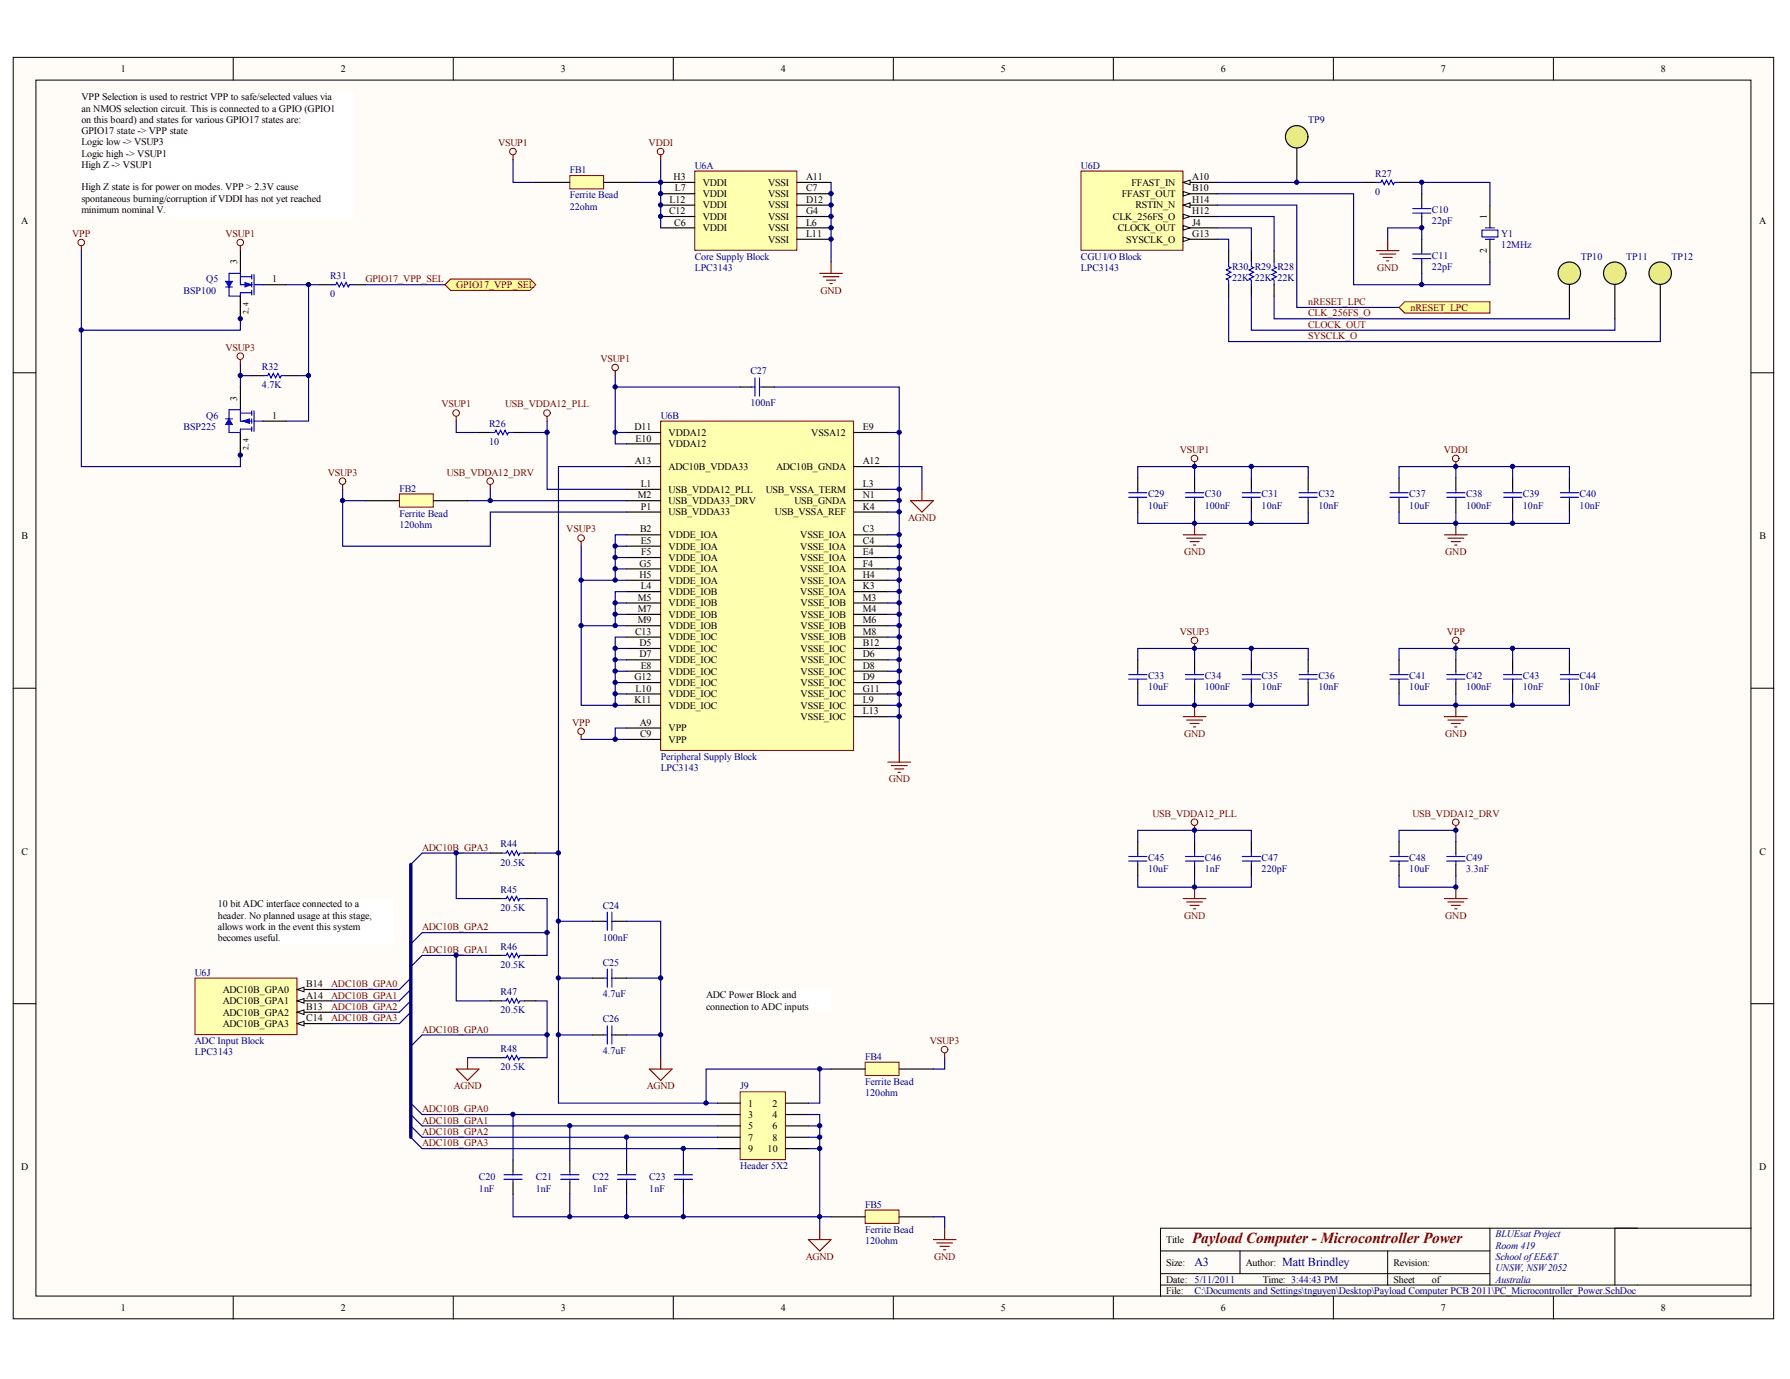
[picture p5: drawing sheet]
<svg xmlns="http://www.w3.org/2000/svg" width="269mm" height="207mm" viewBox="0 0 269 207" stroke-linecap="round" stroke-linejoin="round" font-family="sans-serif">
<defs><g id="words">
<text font-size="2.3" fill="#800000" x="179.1" y="186.6">Payload Computer - Microcontroller Power</text>
<g font-size="1.8" fill="#000080">
<text x="179.4" y="190.1">A3</text>
<text x="192.5" y="190.1">Matt Brindley</text>
</g>
<g font-size="1.5">
<text x="18.1" y="10.8">1</text>
<text x="51.2" y="10.8">2</text>
<text x="84.2" y="10.8">3</text>
<text x="117.3" y="10.8">4</text>
<text x="150.3" y="10.8">5</text>
<text x="183.4" y="10.8">6</text>
<text x="216.4" y="10.8">7</text>
<text x="249.4" y="10.8">8</text>
<text x="12.2" y="15.1">VPP Selection is used to restrict VPP to safe/selected values via</text>
<text x="12.2" y="16.8">an NMOS selection circuit. This is connected to a GPIO (GPIO1</text>
<text x="12.2" y="18.5">on this board) and states for various GPIO17 states are:</text>
<text x="12.2" y="20.1">GPIO17 state -&gt; VPP state</text>
<text x="12.2" y="21.8">Logic low -&gt; VSUP3</text>
<text x="12.2" y="23.5">Logic high -&gt; VSUP1</text>
<text x="12.2" y="25.2">High Z -&gt; VSUP1</text>
<text x="12.2" y="28.6">High Z state is for power on modes. VPP &gt; 2.3V cause</text>
<text x="101.2" y="27">H3</text>
<text x="101.3" y="28.7">L7</text>
<text x="105.5" y="27.9">VDDI</text>
<text x="105.5" y="29.6">VDDI</text>
<text x="115.4" y="29.6">VSSI</text>
<text x="115.4" y="27.9">VSSI</text>
<text x="121.1" y="28.7">C7</text>
<text x="121.1" y="27">A11</text>
<text x="168.5" y="29.6">FFAST_OUT</text>
<text x="169.9" y="27.9">FFAST_IN</text>
<text x="179.1" y="27">A10</text>
<text x="179.1" y="28.7">B10</text>
<text x="3.2" y="33.6">A</text>
<text x="12.2" y="30.3">spontaneous burning/corruption ifVDDI has not yet reached</text>
<text x="12.2" y="32">minimum nominal V.</text>
<text x="100.5" y="32.2">C12</text>
<text x="100.6" y="30.5">L12</text>
<text x="101.3" y="33.9">C6</text>
<text x="105.5" y="31.3">VDDI</text>
<text x="105.5" y="33">VDDI</text>
<text x="105.5" y="34.7">VDDI</text>
<text x="115.4" y="34.7">VSSI</text>
<text x="115.4" y="33">VSSI</text>
<text x="115.4" y="31.3">VSSI</text>
<text x="121.1" y="35.6">L11</text>
<text x="121.1" y="33.9">L6</text>
<text x="121.1" y="32.2">G4</text>
<text x="121.1" y="30.5">D12</text>
<text x="167.1" y="33">CLK_256FS_O</text>
<text x="167.8" y="34.7">CLOCK_OUT</text>
<text x="170.5" y="31.3">RSTIN_N</text>
<text x="179.1" y="30.5">H14</text>
<text x="179.1" y="32.2">H12</text>
<text x="179.1" y="33.9">J4</text>
<text x="179.1" y="35.6">G13</text>
<text x="223.3" y="32.9" transform="rotate(-90 223.3 32.9)">1</text>
<text x="264.2" y="33.6">A</text>
<text x="35.6" y="39.7" transform="rotate(-90 35.6 39.7)">3</text>
<text x="115.4" y="36.4">VSSI</text>
<text x="169.1" y="36.4">SYSCLK_O</text>
<text x="223.3" y="38.1" transform="rotate(-90 223.3 38.1)">2</text>
<text x="40.9" y="42.4">1</text>
<text x="35.6" y="60.2" transform="rotate(-90 35.6 60.2)">3</text>
<text x="40.9" y="62.9">1</text>
<text x="95.3" y="64.6">D11</text>
<text x="100.4" y="65.4">VDDA12</text>
<text x="121.8" y="65.4">VSSA12</text>
<text x="129.6" y="64.6">E9</text>
<text x="95.3" y="69.7">A13</text>
<text x="95.5" y="66.3">E10</text>
<text x="100.4" y="67.2">VDDA12</text>
<text x="100.4" y="70.6">ADC10B_VDDA33</text>
<text x="116.6" y="70.6">ADC10B_GNDA</text>
<text x="129.6" y="69.7">A12</text>
<text x="95.8" y="74.8">M2</text>
<text x="96.2" y="73.1">L1</text>
<text x="96.3" y="76.5">P1</text>
<text x="100.4" y="74">USB_VDDA12_PLL</text>
<text x="100.4" y="75.7">USB_VDDA33_DRV</text>
<text x="100.4" y="77.4">USB_VDDA33</text>
<text x="115" y="74">USB_VSSA_TERM</text>
<text x="116.4" y="77.4">USB_VSSA_REF</text>
<text x="119.3" y="75.7">USB_GNDA</text>
<text x="129.6" y="76.5">K4</text>
<text x="129.6" y="74.8">N1</text>
<text x="129.6" y="73.1">L3</text>
<text x="3.2" y="81">B</text>
<text x="96.1" y="80">B2</text>
<text x="96.2" y="81.7">E5</text>
<text x="96.3" y="83.4">F5</text>
<text x="100.4" y="80.8">VDDE_IOA</text>
<text x="100.4" y="82.5">VDDE_IOA</text>
<text x="120.2" y="82.5">VSSE_IOA</text>
<text x="120.2" y="80.8">VSSE_IOA</text>
<text x="129.6" y="83.4">E4</text>
<text x="129.6" y="81.7">C4</text>
<text x="129.6" y="80">C3</text>
<text x="264.2" y="81">B</text>
<text x="96" y="85.1">G5</text>
<text x="96" y="86.8">H5</text>
<text x="96.2" y="88.5">L4</text>
<text x="100.4" y="84.2">VDDE_IOA</text>
<text x="100.4" y="85.9">VDDE_IOA</text>
<text x="100.4" y="87.6">VDDE_IOA</text>
<text x="100.4" y="89.3">VDDE_IOB</text>
<text x="120.2" y="87.6">VSSE_IOA</text>
<text x="120.2" y="85.9">VSSE_IOA</text>
<text x="120.2" y="84.2">VSSE_IOA</text>
<text x="120.2" y="89.3">VSSE_IOA</text>
<text x="129.6" y="86.8">H4</text>
<text x="129.6" y="85.1">F4</text>
<text x="129.6" y="88.5">K3</text>
<text x="95.4" y="95.3">C13</text>
<text x="95.8" y="90.2">M5</text>
<text x="95.8" y="91.9">M7</text>
<text x="95.8" y="93.6">M9</text>
<text x="100.4" y="91.1">VDDE_IOB</text>
<text x="100.4" y="92.8">VDDE_IOB</text>
<text x="100.4" y="94.5">VDDE_IOB</text>
<text x="120.2" y="94.5">VSSE_IOB</text>
<text x="120.2" y="92.8">VSSE_IOB</text>
<text x="120.2" y="91.1">VSSE_IOB</text>
<text x="129.6" y="95.3">M8</text>
<text x="129.6" y="93.6">M6</text>
<text x="129.6" y="91.9">M4</text>
<text x="129.6" y="90.2">M3</text>
<text x="96" y="97">D5</text>
<text x="96" y="98.7">D7</text>
<text x="96.2" y="100.4">E8</text>
<text x="100.4" y="96.2">VDDE_IOC</text>
<text x="100.4" y="97.9">VDDE_IOC</text>
<text x="100.4" y="99.6">VDDE_IOC</text>
<text x="100.4" y="101.3">VDDE_IOC</text>
<text x="120.2" y="96.2">VSSE_IOB</text>
<text x="120.2" y="101.3">VSSE_IOC</text>
<text x="120.2" y="99.6">VSSE_IOC</text>
<text x="120.2" y="97.9">VSSE_IOC</text>
<text x="129.6" y="100.4">D8</text>
<text x="129.6" y="98.7">D6</text>
<text x="129.6" y="97">B12</text>
<text x="95.3" y="102.1">G12</text>
<text x="95.3" y="105.6">K11</text>
<text x="95.5" y="103.9">L10</text>
<text x="100.4" y="103">VDDE_IOC</text>
<text x="100.4" y="104.7">VDDE_IOC</text>
<text x="100.4" y="106.4">VDDE_IOC</text>
<text x="120.2" y="104.7">VSSE_IOC</text>
<text x="120.2" y="103">VSSE_IOC</text>
<text x="120.2" y="106.4">VSSE_IOC</text>
<text x="129.6" y="103.9">G11</text>
<text x="129.6" y="102.1">D9</text>
<text x="129.6" y="107.3">L13</text>
<text x="129.6" y="105.6">L9</text>
<text x="96.1" y="109">A9</text>
<text x="96.1" y="110.7">C9</text>
<text x="100.4" y="109.8">VPP</text>
<text x="100.4" y="111.5">VPP</text>
<text x="120.2" y="108.1">VSSE_IOC</text>
<text x="3.2" y="128.4">C</text>
<text x="264.2" y="128.4">C</text>
<text x="32.7" y="136.3">10 bit ADC interface connected to a</text>
<text x="32.7" y="138">header. No planned usage at this stage,</text>
<text x="32.7" y="139.7">allows work in the event this system</text>
<text x="32.7" y="141.3">becomes useful.</text>
<text x="33.5" y="149.1">ADC10B_GPA0</text>
<text x="46" y="148.2">B14</text>
<text x="46" y="149.9">A14</text>
<text x="106" y="149.9">ADC Power Block and</text>
<text x="33.5" y="150.8">ADC10B_GPA1</text>
<text x="33.5" y="152.5">ADC10B_GPA2</text>
<text x="33.5" y="154.2">ADC10B_GPA3</text>
<text x="46" y="151.7">B13</text>
<text x="46" y="153.4">C14</text>
<text x="106" y="151.6">connection to ADC inputs</text>
<text x="112.4" y="166.2">1</text>
<text x="112.4" y="167.9">3</text>
<text x="116" y="166.2">2</text>
<text x="116" y="167.9">4</text>
<text x="112.4" y="169.6">5</text>
<text x="112.4" y="171.3">7</text>
<text x="112.4" y="173">9</text>
<text x="115.3" y="173">10</text>
<text x="116" y="169.6">6</text>
<text x="116" y="171.3">8</text>
<text x="3.2" y="175.7">D</text>
<text x="264.2" y="175.7">D</text>
<text x="175.1" y="186.6">Title</text>
<text x="175.1" y="190.1">Size:</text>
<text x="187.1" y="190.1">Author:</text>
<text x="209.3" y="190.1">Revision:</text>
<text x="18.1" y="196.9">1</text>
<text x="51.2" y="196.9">2</text>
<text x="84.2" y="196.9">3</text>
<text x="117.3" y="196.9">4</text>
<text x="150.3" y="196.9">5</text>
<text x="175.1" y="192.6">Date:</text>
<text x="175.1" y="194.3">File:</text>
<text x="183.4" y="196.9">6</text>
<text x="189.6" y="192.6">Time: 3:44:43 PM</text>
<text x="209.3" y="192.6">Sheet</text>
<text x="215.1" y="192.6">of</text>
<text x="216.4" y="196.9">7</text>
<text x="249.4" y="196.9">8</text>
</g>
<g font-size="1.5" fill="#800000">
<text x="74.8" y="21.9">VSUP1</text>
<text x="97.4" y="21.9">VDDI</text>
<text x="10.9" y="35.6">VPP</text>
<text x="33.9" y="35.6">VSUP1</text>
<text x="206.8" y="40.7">GND</text>
<text x="54.9" y="42.4">GPIO17_VPP_SEL</text>
<text x="68.5" y="43.3">GPIO17_VPP_SEL</text>
<text x="123.2" y="44.1">GND</text>
<text x="196.5" y="47.5">CLK_256FS_O</text>
<text x="196.5" y="45.8">nRESET_LPC</text>
<text x="211.8" y="46.7">nRESET_LPC</text>
<text x="33.9" y="52.6">VSUP3</text>
<text x="196.5" y="49.2">CLOCK_OUT</text>
<text x="196.5" y="50.9">SYSCLK_O</text>
<text x="90.2" y="54.4">VSUP1</text>
<text x="66.3" y="61.2">VSUP1</text>
<text x="75.8" y="61.2">USB_VDDA12_PLL</text>
<text x="49.2" y="71.4">VSUP3</text>
<text x="67.1" y="71.4">USB_VDDA12_DRV</text>
<text x="177.2" y="68">VSUP1</text>
<text x="216.8" y="68">VDDI</text>
<text x="85" y="80">VSUP3</text>
<text x="136.4" y="78.2">AGND</text>
<text x="177.8" y="83.4">GND</text>
<text x="217" y="83.4">GND</text>
<text x="177.2" y="95.3">VSUP3</text>
<text x="217.3" y="95.3">VPP</text>
<text x="85.9" y="109">VPP</text>
<text x="177.8" y="110.7">GND</text>
<text x="217" y="110.7">GND</text>
<text x="133.5" y="117.5">GND</text>
<text x="173.1" y="122.6">USB_VDDA12_PLL</text>
<text x="212.1" y="122.6">USB_VDDA12_DRV</text>
<text x="63.4" y="127.8">ADC10B_GPA3</text>
<text x="177.8" y="138">GND</text>
<text x="217" y="138">GND</text>
<text x="63.4" y="139.7">ADC10B_GPA2</text>
<text x="63.4" y="143.1">ADC10B_GPA1</text>
<text x="49.7" y="148.2">ADC10B_GPA0</text>
<text x="49.7" y="149.9">ADC10B_GPA1</text>
<text x="49.7" y="151.7">ADC10B_GPA2</text>
<text x="49.7" y="153.4">ADC10B_GPA3</text>
<text x="63.4" y="155.1">ADC10B_GPA0</text>
<text x="139.6" y="156.8">VSUP3</text>
<text x="63.4" y="167">ADC10B_GPA0</text>
<text x="68.1" y="163.6">AGND</text>
<text x="97.1" y="163.6">AGND</text>
<text x="63.4" y="168.7">ADC10B_GPA1</text>
<text x="63.4" y="170.4">ADC10B_GPA2</text>
<text x="63.4" y="172.1">ADC10B_GPA3</text>
<text x="121" y="189.2">AGND</text>
<text x="140.3" y="189.2">GND</text>
</g>
<g font-size="1.5" fill="#000080">
<text x="196.5" y="18.5">TP9</text>
<text x="85.6" y="26">FB1</text>
<text x="85.6" y="29.8">Ferrite Bead</text>
<text x="104.3" y="25.3">U6A</text>
<text x="162.3" y="25.3">U6D</text>
<text x="206.5" y="29.3">0</text>
<text x="206.5" y="26.5">R27</text>
<text x="85.6" y="31.5">22ohm</text>
<text x="215.1" y="33.7">22pF</text>
<text x="215.1" y="32">C10</text>
<text x="225.5" y="35.6">Y1</text>
<text x="49.6" y="41.9">R31</text>
<text x="104.3" y="39">Core Supply Block</text>
<text x="104.3" y="40.7">LPC3143</text>
<text x="162.3" y="39">CGU I/O Block</text>
<text x="162.3" y="40.7">LPC3143</text>
<text x="185" y="40.5">R30 R29 R28</text>
<text x="215.1" y="40.5">22pF</text>
<text x="215.1" y="38.8">C11</text>
<text x="225.5" y="37.3">12MHz</text>
<text x="237.4" y="39">TP10</text>
<text x="244.2" y="39">TP11</text>
<text x="251" y="39">TP12</text>
<text x="27.6" y="44.1">BSP100</text>
<text x="31" y="42.4">Q5</text>
<text x="49.6" y="44.6">0</text>
<text x="185" y="42.2">22K 22K 22K</text>
<text x="39.3" y="58.3">4.7K</text>
<text x="39.3" y="55.5">R32</text>
<text x="112.7" y="56.2">C27</text>
<text x="27.6" y="64.6">BSP225</text>
<text x="31" y="62.9">Q6</text>
<text x="73.5" y="64.1">R26</text>
<text x="99.2" y="62.9">U6B</text>
<text x="112.7" y="61">100nF</text>
<text x="73.5" y="66.8">10</text>
<text x="60" y="73.8">FB2</text>
<text x="60" y="77.6">Ferrite Bead</text>
<text x="172.4" y="76.4">10uF</text>
<text x="172.4" y="74.7">C29</text>
<text x="180.9" y="76.4">100nF</text>
<text x="180.9" y="74.7">C30</text>
<text x="189.5" y="76.4">10nF</text>
<text x="189.5" y="74.7">C31</text>
<text x="198" y="76.4">10nF</text>
<text x="198" y="74.7">C32</text>
<text x="211.6" y="76.4">10uF</text>
<text x="211.6" y="74.7">C37</text>
<text x="220.2" y="76.4">100nF</text>
<text x="220.2" y="74.7">C38</text>
<text x="228.7" y="76.4">10nF</text>
<text x="228.7" y="74.7">C39</text>
<text x="237.2" y="76.4">10nF</text>
<text x="237.2" y="74.7">C40</text>
<text x="60" y="79.3">120ohm</text>
<text x="172.4" y="102">C33</text>
<text x="180.9" y="102">C34</text>
<text x="189.5" y="102">C35</text>
<text x="198" y="102">C36</text>
<text x="211.6" y="102">C41</text>
<text x="220.2" y="102">C42</text>
<text x="228.7" y="102">C43</text>
<text x="237.2" y="102">C44</text>
<text x="172.4" y="103.7">10uF</text>
<text x="180.9" y="103.7">100nF</text>
<text x="189.5" y="103.7">10nF</text>
<text x="198" y="103.7">10nF</text>
<text x="211.6" y="103.7">10uF</text>
<text x="220.2" y="103.7">100nF</text>
<text x="228.7" y="103.7">10nF</text>
<text x="237.2" y="103.7">10nF</text>
<text x="99.2" y="114.1">Peripheral Supply Block</text>
<text x="99.2" y="115.8">LPC3143</text>
<text x="75.2" y="130">20.5K</text>
<text x="75.2" y="127.2">R44</text>
<text x="172.4" y="131">10uF</text>
<text x="172.4" y="129.3">C45</text>
<text x="180.9" y="131">1nF</text>
<text x="180.9" y="129.3">C46</text>
<text x="189.5" y="131">220pF</text>
<text x="189.5" y="129.3">C47</text>
<text x="211.6" y="131">10uF</text>
<text x="211.6" y="129.3">C48</text>
<text x="220.2" y="131">3.3nF</text>
<text x="220.2" y="129.3">C49</text>
<text x="75.2" y="136.8">20.5K</text>
<text x="75.2" y="134.1">R45</text>
<text x="90.5" y="136.5">C24</text>
<text x="75.2" y="142.6">R46</text>
<text x="90.5" y="141.2">100nF</text>
<text x="29.3" y="146.5">U6J</text>
<text x="75.2" y="145.3">20.5K</text>
<text x="75.2" y="149.4">R47</text>
<text x="90.5" y="149.8">4.7uF</text>
<text x="90.5" y="145">C25</text>
<text x="75.2" y="152.2">20.5K</text>
<text x="90.5" y="153.5">C26</text>
<text x="29.3" y="156.8">ADC Input Block</text>
<text x="29.3" y="158.5">LPC3143</text>
<text x="75.2" y="160.7">20.5K</text>
<text x="75.2" y="158">R48</text>
<text x="90.5" y="158.3">4.7uF</text>
<text x="129.9" y="159.2">FB4</text>
<text x="111.2" y="163.6">J9</text>
<text x="129.9" y="164.6">120ohm</text>
<text x="129.9" y="162.9">Ferrite Bead</text>
<text x="71.9" y="179">1nF</text>
<text x="71.9" y="177.3">C20</text>
<text x="80.5" y="179">1nF</text>
<text x="80.5" y="177.3">C21</text>
<text x="89" y="179">1nF</text>
<text x="89" y="177.3">C22</text>
<text x="97.5" y="179">1nF</text>
<text x="97.5" y="177.3">C23</text>
<text x="111.2" y="175.5">Header 5X2</text>
<text x="129.9" y="181.4">FB5</text>
<text x="129.9" y="185.1">Ferrite Bead</text>
<text x="224.6" y="185.8">BLUEsat Project</text>
<text x="129.9" y="186.8">120ohm</text>
<text x="224.6" y="187.5">Room 419</text>
<text x="224.6" y="189.2">School ofEE&amp;T</text>
<text x="224.6" y="190.9">UNSW, NSW2052</text>
<text x="179.4" y="192.6">5/11/2011</text>
<text x="179.4" y="194.3">C:\Documents and Settings\tnguyen\Desktop\Payload Computer PCB 2011\PC_Microcontroller_Power.SchDoc</text>
<text x="224.6" y="192.6">Australia</text>
</g>
<g font-size="1.2">
<text x="37.3" y="47.2" transform="rotate(-90 37.3 47.2)">2, 4</text>
<text x="37.3" y="67.6" transform="rotate(-90 37.3 67.6)">2, 4</text>
</g>
</g></defs>
<g fill="#fffcf8" stroke="#000" stroke-width=".15">
<path d="M2 8.6h264.4v189.4h-264.4z"/>
<path d="M5.4 12h257.6v182.6h-257.6z"/>
</g>
<g fill="none" stroke="#000" stroke-width=".15">
<path d="M35 8.6v3.4M68.1 8.6v3.4M101.1 8.6v3.4M134.2 8.6v3.4M167.2 8.6v3.4M200.2 8.6v3.4M233.3 8.6v3.4M2 56h3.4M263 56h3.4M2 103.4h3.4M263 103.4h3.4M2 150.7h3.4"/>
<path d="M263 150.7h3.4M35 194.7v3.4M68.1 194.7v3.4M101.1 194.7v3.4M134.2 194.7v3.4M167.2 194.7v3.4M174.3 187.8h49.5M174.3 193h88.7M174.3 191.3h49.5M186.2 187.8v3.5M200.2 194.7v3.4M208.4 187.8v5.2"/>
<path d="M223.8 184.4v8.6M233.3 194.7v3.4M245.9 184.4h-71.6v10.3M263 184.4h-20.5v8.6"/>
</g>
<path d="M104.3 25.7h15.4v11.9h-15.4z" fill="#ffffb0" stroke="#800000" stroke-width=".15"/>
<path d="M99.2 27.4h5.1M99.2 29.1h5.1M99.2 30.8h5.1M99.2 32.5h5.1M99.2 34.2h5.1M119.7 27.4h5.1M119.7 29.1h5.1M119.7 30.8h5.1M119.7 32.5h5.1M119.7 34.2h5.1M119.7 35.9h5.1" fill="none" stroke="#000" stroke-width=".17"/>
<path d="M99.2 63.2h29v49.5h-29z" fill="#ffffb0" stroke="#800000" stroke-width=".15"/>
<g fill="none" stroke="#000" stroke-width=".17">
<path d="M94.1 64.9h5.1M94.1 66.7h5.1M94.1 70.1h5.1M94.1 73.5h5.1M94.1 75.2h5.1M94.1 76.9h5.1M128.2 64.9h5.1M128.2 70.1h5.1M128.2 73.5h5.1M128.2 75.2h5.1M128.2 76.9h5.1M94.1 80.3h5.1"/>
<path d="M94.1 82h5.1M94.1 83.7h5.1M94.1 85.4h5.1M94.1 87.1h5.1M94.1 88.8h5.1M94.1 90.6h5.1M94.1 92.3h5.1M94.1 94h5.1M94.1 95.7h5.1M94.1 97.4h5.1M94.1 99.1h5.1M128.2 80.3h5.1"/>
<path d="M128.2 82h5.1M128.2 83.7h5.1M128.2 85.4h5.1M128.2 87.1h5.1M128.2 88.8h5.1M128.2 90.6h5.1M128.2 92.3h5.1M128.2 94h5.1M128.2 95.7h5.1M128.2 97.4h5.1M128.2 99.1h5.1M94.1 100.8h5.1"/>
<path d="M94.1 102.5h5.1M94.1 104.2h5.1M94.1 105.9h5.1M94.1 109.3h5.1M94.1 111h5.1M128.2 100.8h5.1M128.2 102.5h5.1M128.2 104.2h5.1M128.2 107.6h5.1M128.2 105.9h5.1"/>
</g>
<g fill="none" stroke="#000080" stroke-width=".17">
<path d="M77 24v3.4h3.5M95.8 27.4h3.4M99.2 24v10.2M124.8 27.4v11.9M92.4 56.4v1.7M111.2 58.1h-18.8v8.6h1.7M116.3 58.1h18.7v6.8h-1.7M92.4 64.9h1.7M94.1 70.1h-10.2v58M133.3 76.9h1.7M133.3 75.2h1.7M133.3 73.5h1.7"/>
<path d="M135 64.9v42.7h-1.7M87.3 82v5.1h5.1M87.3 87.1v6.9h5.1M87.3 94v11.9h5.1M92.4 99.1h1.7M92.4 97.4h1.7M92.4 92.3h1.7M92.4 90.6h1.7M92.4 85.4h1.7M92.4 83.7h1.7M92.4 82h1.7M94.1 80.3h-1.7v6.8h1.7"/>
<path d="M94.1 88.8h-1.7v5.2h1.7M94.1 95.7h-1.7v10.2h1.7M133.3 99.1h1.7M133.3 97.4h1.7M133.3 95.7h1.7M133.3 94h1.7M133.3 92.3h1.7M133.3 90.6h1.7M133.3 88.8h1.7M133.3 87.1h1.7M133.3 85.4h1.7M133.3 83.7h1.7"/>
<path d="M133.3 82h1.7M133.3 80.3h1.7M87.3 111h5.1M92.4 104.2h1.7M92.4 102.5h1.7M92.4 100.8h1.7M94.1 109.3h-1.7v1.7h1.7M133.3 105.9h1.7M133.3 104.2h1.7M133.3 102.5h1.7M133.3 100.8h1.7M135 107.6v5.1"/>
<path d="M83.9 138.3h5.1M94.1 138.3h5.1v20.5M83.9 146.9h5.1M83.9 155.4h5.1M94.1 146.9h5.1M94.1 155.4h5.1"/>
</g>
<g fill="none" stroke="#800000" stroke-width=".15">
<circle cx="77" cy="22.8" r=".49"/>
<circle cx="99.2" cy="22.8" r=".49"/>
<circle cx="92.4" cy="55.2" r=".49"/>
<circle cx="87.3" cy="80.8" r=".49"/>
<circle cx="87.3" cy="109.8" r=".49"/>
</g>
<g fill="none" stroke="#800000" stroke-width=".17">
<path d="M77 23.3v.7M99.2 23.3v.7M124.8 39.3v1.7M92.4 55.7v.7M123.1 41h3.4M123.6 41.6h2.4M124.1 42.1h1.4M124.6 42.6h.4M87.3 81.3v.7M87.3 110.4v.6M133.3 114.4h3.5M133.9 115h2.3"/>
<path d="M134.4 115.5h1.3M134.9 116h.3M135 112.7v1.7M99.2 158.8v1.7M97.5 160.5h3.4l-1.7 1.7z"/>
</g>
<path d="M111.2 164h6.8v10.1h-6.8z" fill="#ffffb0" stroke="#800000" stroke-width=".15"/>
<g fill="none" stroke="#000" stroke-width=".17">
<path d="M71.9 64.9h1.7M77 64.9h1.7M73.6 128.1h1.7M73.6 134.9h1.7M78.7 128.1h1.8M78.7 134.9h1.8M73.6 143.5h1.7M73.6 150.3h1.7M73.6 158.8h1.7M78.7 143.5h1.8M78.7 150.3h1.8M78.7 158.8h1.8"/>
<path d="M77 174.2v1.7M77 177.6v1.7M107.7 165.7h3.5M107.7 167.4h3.5M107.7 169.1h3.5M107.7 170.8h3.5M107.7 172.5h3.5M118 165.7h3.4M118 167.4h3.4M118 169.1h3.4M118 170.8h3.4M118 172.5h3.4"/>
</g>
<g fill="none" stroke="#000080" stroke-width=".17">
<path d="M51.5 73.5v8.5h22.1v-5.1h20.5M51.5 75.2h3.4M68.5 63.2v1.7h3.4M73.6 73.5v1.7h-3.4M73.6 75.2h20.5M82.2 63.2v1.7h-3.5M82.2 64.9v8.6h11.9M68.5 128.1h-5.1l-1.7 1.7M73.6 128.1h-5.1v6.8h5.1M80.5 134.9h1.7v8.6h-1.7M68.5 143.5h-5.1l-1.7 1.7M70.2 158.8h3.4"/>
<path d="M73.6 143.5h-5.1v6.8h5.1M80.5 150.3h1.7v8.5h-1.7M82.2 140.1h-18.8l-1.7 1.7M82.2 155.4h-18.8l-1.7 1.7M141.9 158.8v1.7h-1.7M61.7 165.7l1.7 1.7h44.3M61.7 167.4l1.7 1.7h44.3M61.7 169.1l1.7 1.7h44.3M61.7 170.8l1.7 1.7h44.3M77 179.3v3.4h8.6v-3.4M77 167.4v6.8M85.6 169.1v5.1"/>
<path d="M94.1 170.8v3.4M94.1 179.3v3.4M102.6 179.3v3.4h-17M102.6 172.5v1.7M106 165.7v-5.2h17.1v5.2h-1.7M121.4 167.4h1.7v1.7h-1.7M123.1 169.1v1.7h-1.7M123.1 170.8v1.7h-1.7M123.1 172.5v10.2h-20.5M123.1 160.5h1.7M124.8 182.7h-1.7v1.7M140.2 182.7h1.7v1.7"/>
</g>
<g fill="none" stroke="#800000" stroke-width=".17">
<path d="M51.5 72.8v.7M68.5 62.6v.6M73.6 72.8v.7M82.2 62.6v.6M70.2 158.8v1.7M141.9 158.1v.7M68.5 160.5h3.4l-1.7 1.7zM121.4 186.1h3.4l-1.7 1.7zM123.1 184.4v1.7M140.2 186.1h3.4M140.7 186.7h2.4M141.2 187.2h1.4"/>
<path d="M141.7 187.7h.3M141.9 184.4v1.7"/>
</g>
<path d="M73.6 64.9h.7l.2-.3 .3 .7 .4-.7 .3 .7 .3-.7 .4 .7 .2-.4h.6M75.3 128.1h.7l.2-.3 .3 .6 .4-.6 .3 .6 .4-.6 .3 .6 .2-.3h.6M75.3 134.9h.7l.2-.3 .3 .7 .4-.7 .3 .7 .4-.7 .3 .7 .2-.4h.6M75.3 143.5h.7l.2-.4 .3 .7 .4-.7 .3 .7 .4-.7 .3 .7 .2-.3h.6M75.3 150.3h.7l.2-.3 .3 .6 .4-.6 .3 .6 .4-.6 .3 .6 .2-.3h.6M75.3 158.8h.7l.2-.3 .3 .7 .4-.7 .3 .7 .4-.7 .3 .7 .2-.4h.6M75.7 176.4h2.7M75.7 177.1h2.7M77 175.9v.5M77 177.1v.5" fill="none" stroke="#00f" stroke-width=".17"/>
<g fill="none" stroke="#800000" stroke-width=".15">
<circle cx="51.4" cy="72.3" r=".49"/>
<circle cx="68.5" cy="62" r=".49"/>
<circle cx="73.6" cy="72.3" r=".49"/>
<circle cx="82.1" cy="62" r=".49"/>
<circle cx="141.9" cy="157.6" r=".49"/>
</g>
<path d="M106 148.6h18.8v3.4h-18.8z" fill="#fff" stroke="#fff" stroke-width=".15"/>
<path d="M67.7 41.9h11.9l.9 .9-.9 .8h-11.9l-.9-.8z" fill-rule="evenodd" fill="#ffff80" stroke="#800000" stroke-width=".15"/>
<path d="M37.8 56.4h1.7M42.9 56.4h1.7M48 42.8h1.7M53.2 42.8h1.7" fill="none" stroke="#000" stroke-width=".17"/>
<path d="M39.5 56.4h.7l.2-.3 .3 .7 .3-.7 .4 .7 .3-.7 .4 .7 .1-.4h.7M49.7 42.8h.7l.2-.4 .3 .7 .4-.7 .3 .7 .4-.7 .3 .7 .2-.3h.7" fill="none" stroke="#00f" stroke-width=".17"/>
<path d="M12.2 37.6v12h23.9v-1.7M12.2 49.6v20.5h23.9v-1.7M36.1 54.7v3.4M36.1 56.4h1.7M42.9 42.8h3.4v20.4h-3.4M44.6 56.4h1.7M46.3 42.8h1.7M54.9 42.8h11.9" fill="none" stroke="#000080" stroke-width=".17"/>
<g fill="none" stroke="#800000" stroke-width=".15">
<circle cx="12.2" cy="36.4" r=".49"/>
<circle cx="36.1" cy="36.4" r=".49"/>
<circle cx="36.1" cy="53.5" r=".49"/>
</g>
<path d="M12.2 37v.6M36.1 37v.6M36.1 54v.7" fill="none" stroke="#800000" stroke-width=".17"/>
<path d="M12.2 13.7h40.9v18.8h-40.9z" fill="#fff" stroke="#fff" stroke-width=".15"/>
<path d="M162.3 25.7h15.4v11.9h-15.4z" fill="#ffffb0" stroke="#800000" stroke-width=".15"/>
<path d="M177.7 27.4h5.1" fill="none" stroke="#000" stroke-width=".17"/>
<path d="M177.7 27.4l1-.3v.6z" fill="#fffcf8" stroke="#000" stroke-width=".15"/>
<path d="M177.7 29.1h5.1" fill="none" stroke="#000" stroke-width=".17"/>
<path d="M177.7 28.8l1 .3-1 .3z" fill="#fffcf8" stroke="#000" stroke-width=".15"/>
<path d="M177.7 30.8h5.1" fill="none" stroke="#000" stroke-width=".17"/>
<path d="M177.7 30.8l1-.3v.6z" fill="#fffcf8" stroke="#000" stroke-width=".15"/>
<path d="M177.7 32.5h5.1" fill="none" stroke="#000" stroke-width=".17"/>
<path d="M177.7 32.2l1 .3-1 .4z" fill="#fffcf8" stroke="#000" stroke-width=".15"/>
<path d="M177.7 34.2h5.1" fill="none" stroke="#000" stroke-width=".17"/>
<path d="M177.7 33.9l1 .3-1 .4z" fill="#fffcf8" stroke="#000" stroke-width=".15"/>
<path d="M177.7 35.9h5.1" fill="none" stroke="#000" stroke-width=".17"/>
<path d="M177.7 35.6l1 .3-1 .4z" fill="#fffcf8" stroke="#000" stroke-width=".15"/>
<g fill="none" stroke="#000" stroke-width=".17">
<path d="M184.5 37.6v1.7M187.9 37.6v1.7M191.3 37.6v1.7M205 27.4h1.7M210.1 27.4h1.7M213.5 29.1v1.7M213.5 32.5v1.7M213.5 35.9v1.7M213.5 39.3v1.7M223.8 30.8v3.4M223.8 35.9v3.4M111.2 58.1h1.7"/>
<path d="M114.6 58.1h1.7M184.5 42.8v1.7M187.9 42.8v1.7M191.3 42.8v1.7M89 138.3h1.7M92.4 138.3h1.7M89 146.9h1.7M89 155.4h1.7M92.4 146.9h1.7M92.4 155.4h1.7"/>
</g>
<g fill="none" stroke="#00f" stroke-width=".17">
<path d="M184.5 39.3v.7l.4 .2-.7 .3 .7 .4-.7 .3 .7 .4-.7 .3 .3 .2v.7M187.9 39.3v.7l.4 .2-.7 .3 .7 .4-.7 .3 .7 .4-.7 .3 .3 .2v.7M191.3 39.3v.7l.4 .2-.7 .3 .7 .4-.7 .3 .7 .4-.7 .3 .3 .2v.7M206.7 27.4h.7l.1-.3 .4 .6 .3-.6 .4 .6 .3-.6 .4 .6 .1-.3h.7M212.2 32h2.7M212.2 31.3h2.7M212.2 38.8h2.7M212.2 38.1h2.7M213.5 30.8v.5M213.5 32v.5M213.5 37.6v.5M213.5 38.8v.5"/>
<path d="M222.6 34.6h2.3v1h-2.3zM223.1 35.9h1.3M223.1 34.2h1.3M112.9 58.1h.5M113.4 56.8v2.7M114.1 56.8v2.7M114.1 58.1h.5M90.7 138.3h.5M91.2 137v2.7M91.9 137v2.7M91.9 138.3h.5M90.7 146.9h.5"/>
<path d="M90.7 155.4h.5M91.2 145.5v2.7M91.2 154.1v2.7M91.9 145.5v2.7M91.9 154.1v2.7M91.9 146.9h.5M91.9 155.4h.5"/>
</g>
<g fill="none" stroke="#000080" stroke-width=".17">
<path d="M182.8 29.1h20.5v13.7h10.2M182.8 35.9h1.7v1.7M182.8 34.2h5.1v3.4M182.8 32.5h8.5v5.1M182.8 30.8h12v15.4h15.3M182.8 27.4h22.2M208.4 35.9v-1.7h5.1v1.7M211.8 27.4h1.7M213.5 29.1v-1.7h10.3v3.4M223.8 39.3v3.5h-10.3v-1.8M184.5 44.5v6.8h64.8v-3.4M187.9 44.5v5.1h54.6v-1.7"/>
<path d="M191.3 44.5v3.4h44.4"/>
</g>
<path d="M206.7 37.6h3.4M207.2 38.1h2.4M207.7 38.7h1.4M208.2 39.2h.4M208.4 35.9v1.7" fill="none" stroke="#800000" stroke-width=".17"/>
<path d="M211 45.3h12.8v1.7h-12.8l-.9-.8z" fill-rule="evenodd" fill="#ffff80" stroke="#800000" stroke-width=".15"/>
<path d="M36.1 37.6v3.4M36.1 44.5v3.4M36.1 58.1v3.4M39.5 42.8h3.4M36.1 64.9v3.5M39.5 63.2h3.4M85.6 174.2v1.7M85.6 177.6v1.7M94.1 174.2v1.7M94.1 177.6v1.7M102.6 174.2v1.7M102.6 177.6v1.7" fill="none" stroke="#000" stroke-width=".17"/>
<g fill="none" stroke="#00f" stroke-width=".17">
<path d="M33.9 43.1h1M34.4 43.1v1.4h1.7v-.5h1.7M34.4 42.2v-1.2h1.7v1.8h1.7M36.1 41.6h1.7M37.8 41.2v.7M37.8 42.4v.7M37.8 43.6v.7M38.1 42.8h1.4M38.1 41.2v3.1M33.9 62.9h1M34.4 62.9v-1.4h1.7v1.7h1.7M34.4 63.8v1.1h1.7v-.5h1.7"/>
<path d="M36.1 62h1.7M37.8 61.7v.7M37.8 62.9v.7M37.8 64.1v.7M38.1 61.7v3.1M38.1 63.2h1.4M84.2 176.4h2.7M84.2 177.1h2.7M85.6 175.9v.5M85.6 177.1v.5M92.7 176.4h2.8M92.7 177.1h2.8"/>
<path d="M94.1 175.9v.5M94.1 177.1v.5M101.3 176.4h2.7M101.3 177.1h2.7M102.6 175.9v.5M102.6 177.1v.5"/>
</g>
<g fill="#00f" stroke="#00f" stroke-width=".15">
<path d="M36.8 42.4l1 .4-1 .3z"/>
<path d="M33.9 42.2h1l-.5 .9z"/>
<path d="M36.4 63.2l1.1-.3v.7z"/>
<path d="M34.4 62.9l.5 .9h-1z"/>
</g>
<path d="M85.6 26.4h5.1v2h-5.1z" fill="#ffffb0" stroke="#800000" stroke-width=".15"/>
<path d="M80.5 27.4h5.1M90.7 27.4h5.1" fill="none" stroke="#000" stroke-width=".17"/>
<path d="M61.7 146.9l-1.7 1.7h-10.3M61.7 148.6l-1.7 1.7h-10.3M61.7 150.3l-1.7 1.7h-10.3M61.7 152l-1.7 1.7h-10.3" fill="none" stroke="#000080" stroke-width=".17"/>
<path d="M32.7 134.9h26.4v6.8h-26.4z" fill="#fff" stroke="#fff" stroke-width=".15"/>
<path d="M61.7 129.8v41" fill="none" stroke="#000080" stroke-width=".51"/>
<path d="M29.3 146.9h15.3v8.5h-15.3z" fill="#ffffb0" stroke="#800000" stroke-width=".15"/>
<path d="M44.6 148.6h5.1" fill="none" stroke="#000" stroke-width=".17"/>
<path d="M44.6 148.6l1.1-.4v.7z" fill="#fffcf8" stroke="#000" stroke-width=".15"/>
<path d="M44.6 150.3h5.1" fill="none" stroke="#000" stroke-width=".17"/>
<path d="M44.6 150.3l1.1-.3v.6z" fill="#fffcf8" stroke="#000" stroke-width=".15"/>
<path d="M44.6 152h5.1" fill="none" stroke="#000" stroke-width=".17"/>
<path d="M44.6 152l1.1-.3v.6z" fill="#fffcf8" stroke="#000" stroke-width=".15"/>
<path d="M44.6 153.7h5.1" fill="none" stroke="#000" stroke-width=".17"/>
<path d="M44.6 153.7l1.1-.3v.7z" fill="#fffcf8" stroke="#000" stroke-width=".15"/>
<path d="M136.8 75.2h3.4l-1.7 1.7zM138.5 73.5v1.7" fill="none" stroke="#800000" stroke-width=".17"/>
<path d="M133.3 70.1h5.2v3.4M80.5 128.1h3.4v37.6h23.8" fill="none" stroke="#000080" stroke-width=".17"/>
<path d="M60 74.2h5.1v2h-5.1z" fill="#ffffb0" stroke="#800000" stroke-width=".15"/>
<path d="M54.9 75.2h5.1M65.1 75.2h5.1" fill="none" stroke="#000" stroke-width=".17"/>
<path d="M129.9 159.5h5.1v2h-5.1z" fill="#ffffb0" stroke="#800000" stroke-width=".15"/>
<path d="M124.8 160.5h5.1M135 160.5h5.2" fill="none" stroke="#000" stroke-width=".17"/>
<path d="M129.9 181.7h5.1v2h-5.1z" fill="#ffffb0" stroke="#800000" stroke-width=".15"/>
<path d="M124.8 182.7h5.1M135 182.7h5.2" fill="none" stroke="#000" stroke-width=".17"/>
<circle cx="194.7" cy="20.5" r="1.69" fill="#e7ec73" stroke="#000" stroke-width=".17"/>
<path d="M194.8 22.3v5.1" fill="none" stroke="#000" stroke-width=".17"/>
<circle cx="235.7" cy="41" r="1.69" fill="#e7ec73" stroke="#000" stroke-width=".17"/>
<path d="M235.7 42.8v5.1" fill="none" stroke="#000" stroke-width=".17"/>
<circle cx="242.5" cy="41" r="1.69" fill="#e7ec73" stroke="#000" stroke-width=".17"/>
<path d="M242.5 42.8v5.1" fill="none" stroke="#000" stroke-width=".17"/>
<circle cx="249.3" cy="41" r="1.69" fill="#e7ec73" stroke="#000" stroke-width=".17"/>
<g fill="none" stroke="#000" stroke-width=".17">
<path d="M249.3 42.8v5.1M170.9 71.8v1.7M170.9 75.2v1.7M179.4 71.8v1.7M179.4 75.2v1.7M187.9 71.8v1.7M187.9 75.2v1.7M196.5 71.8v1.7M196.5 75.2v1.7M210.1 71.8v1.7M210.1 75.2v1.7M218.6 71.8v1.7"/>
<path d="M218.6 75.2v1.7M227.2 71.8v1.7M227.2 75.2v1.7M235.7 71.8v1.7M235.7 75.2v1.7M170.9 99.1v1.7M179.4 99.1v1.7M187.9 99.1v1.7M196.5 99.1v1.7M210.1 99.1v1.7M218.6 99.1v1.7M227.2 99.1v1.7"/>
<path d="M235.7 99.1v1.7M170.9 102.5v1.7M179.4 102.5v1.7M187.9 102.5v1.7M196.5 102.5v1.7M210.1 102.5v1.7M218.6 102.5v1.7M227.2 102.5v1.7M235.7 102.5v1.7M170.9 126.4v1.7M170.9 129.8v1.7M179.4 126.4v1.7"/>
<path d="M179.4 129.8v1.7M187.9 126.4v1.7M187.9 129.8v1.7M210.1 126.4v1.7M210.1 129.8v1.7M218.6 126.4v1.7M218.6 129.8v1.7"/>
</g>
<g fill="none" stroke="#00f" stroke-width=".17">
<path d="M169.5 74.7h2.7M169.5 74h2.7M170.9 73.5v.5M170.9 74.7v.5M178 74.7h2.8M178 74h2.8M179.4 73.5v.5M179.4 74.7v.5M186.6 74.7h2.7M186.6 74h2.7M187.9 73.5v.5M187.9 74.7v.5"/>
<path d="M195.1 74.7h2.7M195.1 74h2.7M196.5 73.5v.5M196.5 74.7v.5M208.7 74.7h2.8M208.7 74h2.8M210.1 73.5v.5M210.1 74.7v.5M217.3 74.7h2.7M217.3 74h2.7M218.6 73.5v.5M218.6 74.7v.5"/>
<path d="M225.8 74.7h2.7M225.8 74h2.7M227.2 73.5v.5M227.2 74.7v.5M234.3 74.7h2.8M234.3 74h2.8M235.7 73.5v.5M235.7 74.7v.5M169.5 102h2.7M169.5 101.3h2.7M170.9 100.8v.5M170.9 102v.5"/>
<path d="M178 102h2.8M178 101.3h2.8M179.4 100.8v.5M179.4 102v.5M186.6 102h2.7M186.6 101.3h2.7M187.9 100.8v.5M187.9 102v.5M195.1 102h2.7M195.1 101.3h2.7M196.5 100.8v.5M196.5 102v.5"/>
<path d="M208.7 102h2.8M208.7 101.3h2.8M210.1 100.8v.5M210.1 102v.5M217.3 102h2.7M217.3 101.3h2.7M218.6 100.8v.5M218.6 102v.5M225.8 102h2.7M225.8 101.3h2.7M227.2 100.8v.5M227.2 102v.5"/>
<path d="M234.3 102h2.8M234.3 101.3h2.8M235.7 100.8v.5M235.7 102v.5M169.5 129.3h2.7M169.5 128.6h2.7M170.9 128.1v.5M170.9 129.3v.5M178 129.3h2.8M178 128.6h2.8M179.4 128.1v.5M179.4 129.3v.5"/>
<path d="M186.6 129.3h2.7M186.6 128.6h2.7M187.9 128.1v.5M187.9 129.3v.5M208.7 129.3h2.8M208.7 128.6h2.8M210.1 128.1v.5M210.1 129.3v.5M217.3 129.3h2.7M217.3 128.6h2.7M218.6 128.1v.5M218.6 129.3v.5"/>
</g>
<g fill="none" stroke="#000080" stroke-width=".17">
<path d="M170.9 76.9v1.7h25.6v-1.7M170.9 71.8v-1.7h17v1.7M179.4 70.1v1.7M179.4 76.9v1.7M187.9 70.1h8.6v1.7M187.9 76.9v1.7M210.1 71.8v-1.7h25.6v1.7M210.1 76.9v1.7h25.6v-1.7M218.6 70.1v1.7M218.6 76.9v1.7M227.2 70.1v1.7M227.2 76.9v1.7"/>
<path d="M170.9 99.1v-1.7h25.6v1.7M179.4 97.4v1.7M187.9 97.4v1.7M210.1 99.1v-1.7h25.6v1.7M218.6 97.4v1.7M227.2 97.4v1.7M170.9 104.2v1.7h25.6v-1.7M179.4 104.2v1.7M187.9 104.2v1.7M210.1 104.2v1.7h25.6v-1.7M218.6 104.2v1.7M227.2 104.2v1.7"/>
<path d="M170.9 126.4v-1.7h17v1.7M170.9 131.5v1.7h17v-1.7M179.4 124.7v1.7M179.4 131.5v1.7M210.1 126.4v-1.7h8.5v1.7M210.1 131.5v1.7h8.5v-1.7"/>
</g>
<g fill="none" stroke="#800000" stroke-width=".15">
<circle cx="179.4" cy="68.8" r=".49"/>
<circle cx="218.6" cy="68.8" r=".49"/>
<circle cx="179.4" cy="96.2" r=".49"/>
<circle cx="218.6" cy="96.2" r=".49"/>
<circle cx="179.4" cy="123.5" r=".49"/>
<circle cx="218.6" cy="123.5" r=".49"/>
</g>
<g fill="none" stroke="#800000" stroke-width=".17">
<path d="M179.4 69.4v.7M179.4 78.6v1.7M218.6 69.4v.7M218.6 78.6v1.7M177.7 80.3h3.4M178.2 80.8h2.4M178.7 81.3h1.4M179.2 81.8h.4M179.4 96.7v.7M216.9 80.3h3.4M217.4 80.8h2.4M218 81.3h1.3"/>
<path d="M218.5 81.8h.3M218.6 96.7v.7M177.7 107.6h3.4M178.2 108.1h2.4M178.7 108.6h1.4M179.2 109.2h.4M179.4 105.9v1.7M216.9 107.6h3.4M217.4 108.1h2.4M218 108.6h1.3M218.5 109.2h.3M218.6 105.9v1.7"/>
<path d="M177.7 134.9h3.4M178.2 135.4h2.4M178.7 136h1.4M179.2 136.5h.4M179.4 124v.7M179.4 133.2v1.7M216.9 134.9h3.4M217.4 135.4h2.4M218 136h1.3M218.5 136.5h.3M218.6 124v.7M218.6 133.2v1.7"/>
</g>
<g fill="#000080" stroke="#000080" stroke-width=".15">
<circle cx="12.2" cy="49.6" r=".32"/>
<circle cx="36.1" cy="68.3" r=".32"/>
<circle cx="36.1" cy="56.4" r=".32"/>
<circle cx="36.1" cy="47.9" r=".32"/>
<circle cx="46.3" cy="56.4" r=".32"/>
<circle cx="46.3" cy="42.7" r=".32"/>
<circle cx="51.4" cy="75.2" r=".32"/>
<circle cx="68.5" cy="143.4" r=".32"/>
<circle cx="68.5" cy="128.1" r=".32"/>
<circle cx="73.6" cy="75.2" r=".32"/>
<circle cx="77" cy="167.3" r=".32"/>
<circle cx="82.1" cy="155.4" r=".32"/>
<circle cx="82.1" cy="140" r=".32"/>
<circle cx="82.1" cy="64.9" r=".32"/>
<circle cx="83.9" cy="155.4" r=".32"/>
<circle cx="83.9" cy="146.9" r=".32"/>
<circle cx="83.9" cy="138.3" r=".32"/>
<circle cx="83.9" cy="128.1" r=".32"/>
<circle cx="85.6" cy="182.7" r=".32"/>
<circle cx="85.6" cy="169" r=".32"/>
<circle cx="87.3" cy="93.9" r=".32"/>
<circle cx="87.3" cy="87.1" r=".32"/>
<circle cx="92.4" cy="111" r=".32"/>
<circle cx="92.4" cy="105.9" r=".32"/>
<circle cx="92.4" cy="104.2" r=".32"/>
<circle cx="92.4" cy="102.5" r=".32"/>
<circle cx="92.4" cy="100.8" r=".32"/>
<circle cx="92.4" cy="99.1" r=".32"/>
<circle cx="92.4" cy="97.4" r=".32"/>
<circle cx="92.4" cy="93.9" r=".32"/>
<circle cx="92.4" cy="92.2" r=".32"/>
<circle cx="92.4" cy="90.5" r=".32"/>
<circle cx="92.4" cy="87.1" r=".32"/>
<circle cx="92.4" cy="85.4" r=".32"/>
<circle cx="92.4" cy="83.7" r=".32"/>
<circle cx="92.4" cy="82" r=".32"/>
<circle cx="92.4" cy="64.9" r=".32"/>
<circle cx="92.4" cy="58.1" r=".32"/>
<circle cx="94.1" cy="182.7" r=".32"/>
<circle cx="94.1" cy="170.8" r=".32"/>
<circle cx="99.2" cy="155.4" r=".32"/>
<circle cx="99.2" cy="146.9" r=".32"/>
<circle cx="99.2" cy="32.5" r=".32"/>
<circle cx="99.2" cy="30.8" r=".32"/>
<circle cx="99.2" cy="29.1" r=".32"/>
<circle cx="99.2" cy="27.4" r=".32"/>
<circle cx="102.6" cy="182.7" r=".32"/>
<circle cx="102.6" cy="172.5" r=".32"/>
<circle cx="106" cy="165.6" r=".32"/>
<circle cx="123.1" cy="182.7" r=".32"/>
<circle cx="123.1" cy="172.5" r=".32"/>
<circle cx="123.1" cy="170.8" r=".32"/>
<circle cx="123.1" cy="169" r=".32"/>
<circle cx="123.1" cy="160.5" r=".32"/>
<circle cx="124.8" cy="35.9" r=".32"/>
<circle cx="124.8" cy="34.2" r=".32"/>
<circle cx="124.8" cy="32.5" r=".32"/>
<circle cx="124.8" cy="30.8" r=".32"/>
<circle cx="124.8" cy="29.1" r=".32"/>
<circle cx="135" cy="107.6" r=".32"/>
<circle cx="135" cy="105.9" r=".32"/>
<circle cx="135" cy="104.2" r=".32"/>
<circle cx="135" cy="102.5" r=".32"/>
<circle cx="135" cy="100.8" r=".32"/>
<circle cx="135" cy="99.1" r=".32"/>
<circle cx="135" cy="97.4" r=".32"/>
<circle cx="135" cy="95.6" r=".32"/>
<circle cx="135" cy="93.9" r=".32"/>
<circle cx="135" cy="92.2" r=".32"/>
<circle cx="135" cy="90.5" r=".32"/>
<circle cx="135" cy="88.8" r=".32"/>
<circle cx="135" cy="87.1" r=".32"/>
<circle cx="135" cy="85.4" r=".32"/>
<circle cx="135" cy="83.7" r=".32"/>
<circle cx="135" cy="82" r=".32"/>
<circle cx="135" cy="80.3" r=".32"/>
<circle cx="135" cy="76.9" r=".32"/>
<circle cx="135" cy="75.2" r=".32"/>
<circle cx="135" cy="73.5" r=".32"/>
<circle cx="135" cy="64.9" r=".32"/>
<circle cx="179.4" cy="133.2" r=".32"/>
<circle cx="179.4" cy="124.7" r=".32"/>
<circle cx="179.4" cy="105.9" r=".32"/>
<circle cx="179.4" cy="97.4" r=".32"/>
<circle cx="179.4" cy="78.6" r=".32"/>
<circle cx="179.4" cy="70" r=".32"/>
<circle cx="187.9" cy="105.9" r=".32"/>
<circle cx="187.9" cy="97.4" r=".32"/>
<circle cx="187.9" cy="78.6" r=".32"/>
<circle cx="187.9" cy="70" r=".32"/>
<circle cx="194.7" cy="27.4" r=".32"/>
<circle cx="213.5" cy="42.7" r=".32"/>
<circle cx="213.5" cy="34.2" r=".32"/>
<circle cx="213.5" cy="27.4" r=".32"/>
<circle cx="218.6" cy="133.2" r=".32"/>
<circle cx="218.6" cy="124.7" r=".32"/>
<circle cx="218.6" cy="105.9" r=".32"/>
<circle cx="218.6" cy="97.4" r=".32"/>
<circle cx="218.6" cy="78.6" r=".32"/>
<circle cx="218.6" cy="70" r=".32"/>
<circle cx="227.1" cy="105.9" r=".32"/>
<circle cx="227.1" cy="97.4" r=".32"/>
<circle cx="227.1" cy="78.6" r=".32"/>
<circle cx="227.1" cy="70" r=".32"/>
</g>
<use href="#words"/>
</svg>
